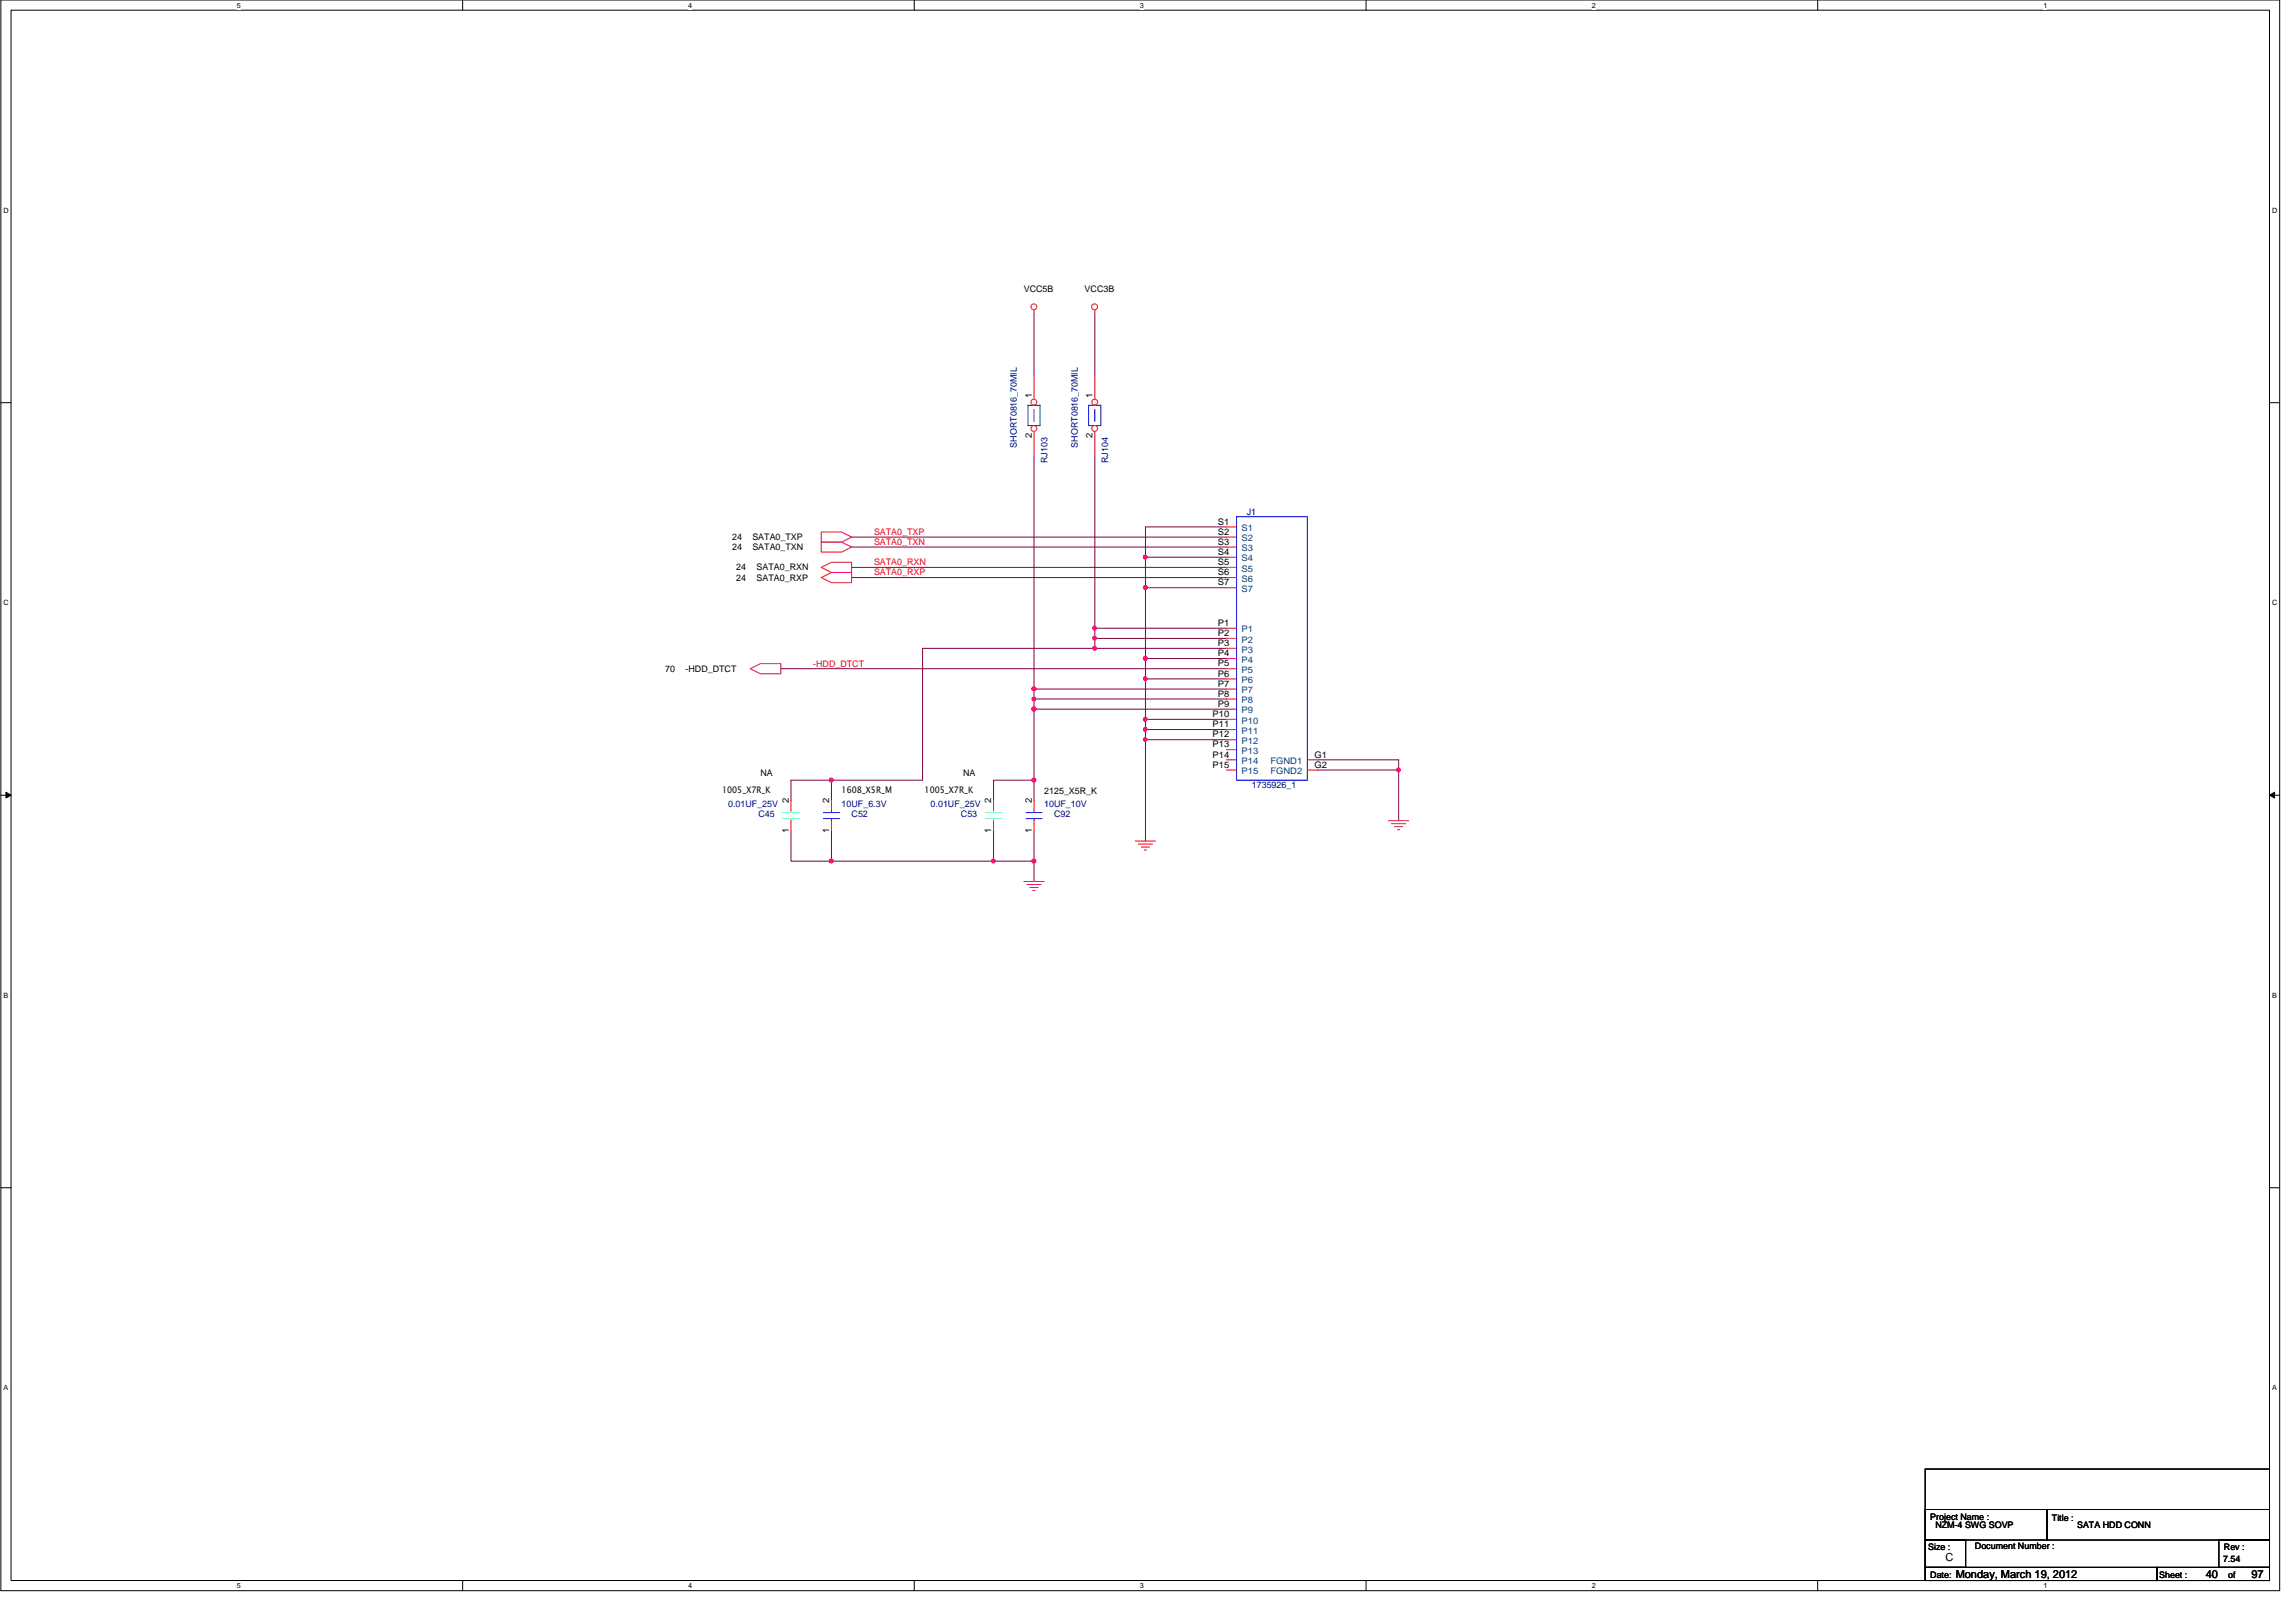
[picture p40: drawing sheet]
<svg xmlns="http://www.w3.org/2000/svg" width="420mm" height="297mm" viewBox="0 0 420 297" stroke-linecap="round" stroke-linejoin="round" font-family="sans-serif">
<defs><g id="words">
<g font-size="2">
<text x="356.2" y="285.6">C</text>
<text x="358" y="288.8">Monday, March 19, 2012</text>
<text x="403.8" y="288.8">40</text>
<text x="412.2" y="288.8">97</text>
</g>
<g font-size="1.7">
<text x="187.4" y="53.4">VCC5B</text>
<text x="198.6" y="53.4">VCC3B</text>
<text x="188.9" y="72.9" transform="rotate(-90 188.9 72.9)">1</text>
<text x="200" y="72.9" transform="rotate(-90 200 72.9)">1</text>
<text x="188.9" y="80.2" transform="rotate(-90 188.9 80.2)">2</text>
<text x="200" y="80.2" transform="rotate(-90 200 80.2)">2</text>
<text x="134.1" y="98.8">24</text>
<text x="134.1" y="100.7">24</text>
<text x="137.7" y="98.8">SATA0_TXP</text>
<text x="137.7" y="100.7">SATA0_TXN</text>
<text x="223" y="97.9">S2</text>
<text x="223" y="101.6">S4</text>
<text x="223" y="99.7">S3</text>
<text x="223" y="96">S1</text>
<text x="134.8" y="104.4">24</text>
<text x="134.8" y="106.3">24</text>
<text x="138.5" y="104.4">SATA0_RXN</text>
<text x="138.5" y="106.3">SATA0_RXP</text>
<text x="223" y="103.4">S5</text>
<text x="223" y="105.3">S6</text>
<text x="223" y="107.1">S7</text>
<text x="223" y="114.6">P1</text>
<text x="223" y="116.4">P2</text>
<text x="223" y="118.2">P3</text>
<text x="121.8" y="122.9">70</text>
<text x="125.5" y="122.9">-HDD_DTCT</text>
<text x="223" y="120.1">P4</text>
<text x="223" y="122">P5</text>
<text x="223" y="123.8">P6</text>
<text x="223" y="125.7">P7</text>
<text x="222" y="131.2">P10</text>
<text x="223" y="127.5">P8</text>
<text x="223" y="129.4">P9</text>
<text x="222" y="133.1">P11</text>
<text x="222" y="135">P12</text>
<text x="222" y="136.8">P13</text>
<text x="139.2" y="142">NA</text>
<text x="176.3" y="142">NA</text>
<text x="222" y="138.6">P14</text>
<text x="222" y="140.5">P15</text>
<text x="240.7" y="140.5">G2</text>
<text x="240.7" y="138.6">G1</text>
<text x="132.2" y="145.2">1005_X7R_K</text>
<text x="144.4" y="147" transform="rotate(-90 144.4 147)">2</text>
<text x="151.8" y="147" transform="rotate(-90 151.8 147)">2</text>
<text x="154.1" y="145.2">1608_X5R_M</text>
<text x="169.3" y="145.2">1005_X7R_K</text>
<text x="181.5" y="147" transform="rotate(-90 181.5 147)">2</text>
<text x="188.9" y="147" transform="rotate(-90 188.9 147)">2</text>
<text x="191.2" y="145.4">2125_X5R_K</text>
<text x="144.4" y="152.5" transform="rotate(-90 144.4 152.5)">1</text>
<text x="151.8" y="152.5" transform="rotate(-90 151.8 152.5)">1</text>
<text x="181.5" y="152.5" transform="rotate(-90 181.5 152.5)">1</text>
<text x="188.9" y="152.5" transform="rotate(-90 188.9 152.5)">1</text>
<text x="353.4" y="278.1">Project Name :</text>
<text x="354.3" y="279.6">NZM-4 SWG SOVP</text>
<text x="375.7" y="278.3">Title :</text>
<text x="380.3" y="279.6">SATA HDD CONN</text>
<text x="353" y="283.7">Size :</text>
<text x="361.6" y="283.5">Document Number :</text>
<text x="407" y="285.9">7.54</text>
<text x="407.1" y="283.7">Rev :</text>
<text x="353.4" y="288.7">Date:</text>
<text x="395.3" y="288.7">Sheet :</text>
<text x="407.9" y="288.7">of</text>
</g>
<g font-size="1.7" fill="#000080">
<text x="186.2" y="82" transform="rotate(-90 186.2 82)">SHORT0816_70MIL</text>
<text x="197.3" y="82" transform="rotate(-90 197.3 82)">SHORT0816_70MIL</text>
<text x="191.8" y="84.8" transform="rotate(-90 191.8 84.8)">RJ103</text>
<text x="202.9" y="84.8" transform="rotate(-90 202.9 84.8)">RJ104</text>
<text x="228.3" y="94.2">J1</text>
<text x="133.3" y="147.6">0.01UF_25V</text>
<text x="138.8" y="149.4">C45</text>
<text x="154.1" y="147.6">10UF_6.3V</text>
<text x="155.9" y="149.4">C52</text>
<text x="170.4" y="147.6">0.01UF_25V</text>
<text x="175.9" y="149.4">C53</text>
<text x="191.2" y="147.6">10UF_10V</text>
<text x="193" y="149.4">C92</text>
<text x="229.2" y="144.3">1735926_1</text>
</g>
<g font-size="1.7" fill="#f00">
<text x="160" y="97.9">SATA0_TXP</text>
<text x="160" y="99.7">SATA0_TXN</text>
<text x="160" y="103.5">SATA0_RXN</text>
<text x="160" y="105.3">SATA0_RXP</text>
<text x="148.9" y="122">-HDD_DTCT</text>
</g>
<g font-size="1.7" fill="#004080">
<text x="227.3" y="99.1">S2</text>
<text x="227.3" y="100.9">S3</text>
<text x="227.3" y="97.2">S1</text>
<text x="227.3" y="104.6">S5</text>
<text x="227.3" y="106.5">S6</text>
<text x="227.3" y="102.7">S4</text>
<text x="227.3" y="108.3">S7</text>
<text x="227.3" y="115.7">P1</text>
<text x="227.3" y="117.6">P2</text>
<text x="227.3" y="119.4">P3</text>
<text x="227.3" y="121.3">P4</text>
<text x="227.3" y="123.1">P5</text>
<text x="227.3" y="125">P6</text>
<text x="227.3" y="126.9">P7</text>
<text x="227.3" y="128.7">P8</text>
<text x="227.3" y="130.6">P9</text>
<text x="227.3" y="132.4">P10</text>
<text x="227.3" y="134.3">P11</text>
<text x="227.3" y="136.1">P12</text>
<text x="227.3" y="138">P13</text>
<text x="227.3" y="139.8">P14</text>
<text x="227.3" y="141.7">P15</text>
<text x="232.6" y="141.7">FGND2</text>
<text x="232.6" y="139.8">FGND1</text>
</g>
<g font-size="1.3">
<text x="43.3" y="1.4">5</text>
<text x="126" y="1.4">4</text>
<text x="208.7" y="1.4">3</text>
<text x="291.4" y="1.4">2</text>
<text x="374.1" y="1.4">1</text>
<text x=".6" y="38.9">D</text>
<text x="416" y="38.9">D</text>
<text x=".6" y="110.8">C</text>
<text x="416" y="110.8">C</text>
<text x=".6" y="182.6">B</text>
<text x="416" y="182.6">B</text>
<text x=".6" y="254.5">A</text>
<text x="416" y="254.5">A</text>
<text x="43.3" y="290.7">5</text>
<text x="126" y="290.7">4</text>
<text x="208.7" y="290.7">3</text>
<text x="291.4" y="290.7">2</text>
<text x="374.1" y="290.7">1</text>
</g>
</g></defs>
<path d="M.2 0h417.2v291.1h-417.2zM2 1.9h413.5v287.4h-413.5z" fill="none" stroke="#000" stroke-width=".18"/>
<g fill="#fff">
<path d="M43.3 .2h.8v1.5h-.8z"/>
<path d="M43.3 289.5h.8v1.5h-.8z"/>
</g>
<path d="M84.7 0v1.9M84.7 289.3v1.8" fill="none" stroke="#000" stroke-width=".18"/>
<g fill="#fff">
<path d="M126 .2h.7v1.5h-.7z"/>
<path d="M126 289.5h.7v1.5h-.7z"/>
</g>
<path d="M167.4 0v1.9M167.4 289.3v1.8" fill="none" stroke="#000" stroke-width=".18"/>
<g fill="#fff">
<path d="M208.7 .2h.7v1.5h-.7z"/>
<path d="M208.7 289.5h.7v1.5h-.7z"/>
</g>
<path d="M250.1 0v1.9M250.1 289.3v1.8" fill="none" stroke="#000" stroke-width=".18"/>
<g fill="#fff">
<path d="M291.4 .2h.7v1.5h-.7z"/>
<path d="M291.4 289.5h.7v1.5h-.7z"/>
</g>
<path d="M332.8 0v1.9M332.8 289.3v1.8" fill="none" stroke="#000" stroke-width=".18"/>
<g fill="#fff">
<path d="M374.1 .2h.7v1.5h-.7z"/>
<path d="M374.1 289.5h.7v1.5h-.7z"/>
<path d="M.6 37.8h1v1.4h-1z"/>
<path d="M416 37.8h.9v1.4h-.9z"/>
<path d="M.6 109.6h1v1.5h-1z"/>
<path d="M416 109.6h.9v1.5h-.9z"/>
</g>
<path d="M.2 73.7h1.8M415.5 73.7h1.9" fill="none" stroke="#000" stroke-width=".18"/>
<g fill="#fff">
<path d="M.6 181.4h.9v1.5h-.9z"/>
<path d="M416 181.4h.8v1.5h-.8z"/>
</g>
<path d="M.2 145.5h1.8M415.5 145.5h1.9" fill="none" stroke="#000" stroke-width=".18"/>
<path d="M1.1 145l.9 .5-.9 .5zM415.5 145.5l.9-.5v1z" fill="#000" stroke="#000" stroke-width=".18"/>
<g fill="#fff">
<path d="M.6 253.3h.8v1.5h-.8z"/>
<path d="M416 253.3h.8v1.5h-.8z"/>
</g>
<path d="M.2 217.4h1.8M415.5 217.4h1.9M352.5 276.3h22.2v5.6h-22.2zM352.5 268.9h63v20.4h-63zM374.7 276.3h40.8v5.6h-40.8zM352.5 281.9h7.4v5h-7.4zM352.5 286.9h42.4v2.4h-42.4zM394.9 286.9h20.6v2.4h-20.6zM406.2 281.9h9.3v5h-9.3z" fill="none" stroke="#000" stroke-width=".18"/>
<g fill="none" stroke="#800040" stroke-width=".18">
<path d="M189.3 57.5v11.1M200.4 57.5v11.1M155.9 98.3h68.6M189.3 83.4v42.7M200.4 83.4v31.6M224.5 96.4h-14.8v5.6M155.9 100.1h68.6M155.9 103.8h68.6M155.9 105.7h68.6M200.4 115h24.1M200.4 116.8h24.1M200.4 118.7h24.1"/>
<path d="M200.4 116.8v1.9M200.4 115v1.8M200.4 118.7h-31.5v24.1h-16.7M209.7 102v5.6M209.7 102h14.8M209.7 107.6h14.8M209.7 107.6v12.9M142.9 122.4h81.6M189.3 127.9v1.9M189.3 126.1v1.8M189.3 129.8v13M189.3 126.1h35.2"/>
<path d="M189.3 127.9h35.2M189.3 129.8h35.2M209.7 120.5h14.8M209.7 120.5v3.7M209.7 124.2h14.8M209.7 124.2v7.5M209.7 131.7h14.8M209.7 131.7v1.8M209.7 133.5h14.8M209.7 135.4v18.5M209.7 135.4h14.8M209.7 133.5v1.9"/>
<path d="M241.2 139.1h14.9v1.8M144.8 146.5v-3.7h7.4v3.7M144.8 152.1v5.5h7.4M152.2 157.6h29.7M152.2 152.1v5.5M181.9 152.1v5.5M181.9 157.6h7.4M189.3 142.8v3.7M189.3 142.8h-7.4v3.7M189.3 157.6v3.7M189.3 152.1v5.5M241.2 140.9h14.9"/>
<path d="M256.1 140.9v9.3"/>
</g>
<g fill="#f0f" stroke="#f0f" stroke-width=".18">
<circle cx="256" cy="140.9" r=".35"/>
<circle cx="209.7" cy="107.5" r=".34"/>
<circle cx="209.6" cy="102" r=".35"/>
<circle cx="209.6" cy="120.5" r=".35"/>
<circle cx="200.4" cy="116.8" r=".34"/>
<circle cx="189.3" cy="127.9" r=".36"/>
<circle cx="209.6" cy="124.2" r=".35"/>
<circle cx="189.3" cy="129.8" r=".37"/>
<circle cx="209.6" cy="131.6" r=".35"/>
<circle cx="209.7" cy="135.3" r=".34"/>
<circle cx="189.3" cy="126.1" r=".36"/>
<circle cx="200.4" cy="118.7" r=".34"/>
<circle cx="200.4" cy="115" r=".35"/>
<circle cx="152.2" cy="142.8" r=".37"/>
<circle cx="189.3" cy="142.8" r=".37"/>
<circle cx="189.3" cy="157.6" r=".37"/>
<circle cx="181.8" cy="157.6" r=".35"/>
<circle cx="152.2" cy="157.6" r=".37"/>
<circle cx="209.6" cy="133.5" r=".35"/>
</g>
<g fill="none" stroke="#f00" stroke-width=".18">
<path d="M189.3 56.7v.8M200.4 56.7v.8M150.4 97.4h3.7l1.8 .9-1.8 .9h-3.7zM150.4 99.2h3.7l1.8 .9-1.8 .9h-3.7zM150.4 103.8l1.8-.9h3.7v1.9h-3.7zM150.4 105.7l1.8-.9h3.7v1.8h-3.7zM137.4 122.4l1.8-.9h3.7v1.8h-3.7zM207.8 153.9h3.7M208.4 154.5h2.6M208.9 155h1.5M209.5 155.6h.4M254.2 150.2h3.7"/>
<path d="M254.8 150.7h2.5M255.3 151.3h1.5M255.9 151.8h.3M187.4 161.3h3.8M188 161.9h2.6M188.5 162.4h1.5M189.1 163h.4"/>
<circle cx="189.3" cy="56.1" r=".54"/>
<circle cx="200.4" cy="56.1" r=".55"/>
</g>
<path d="M199.3 74.2h2.2v3.7h-2.2zM200.4 74.9v2.2" fill="none" stroke="#00f" stroke-width=".18"/>
<circle cx="200.4" cy="73.6" r=".54" fill="#fff" stroke="#f00" stroke-width=".18"/>
<path d="M200.4 68.6v4.5" fill="none" stroke="#f00" stroke-width=".18"/>
<circle cx="200.4" cy="78.4" r=".54" fill="#fff" stroke="#f00" stroke-width=".18"/>
<path d="M200.4 79v4.4M144.8 150.2v1.9M144.8 146.5v1.8M152.2 150.2v1.9M152.2 146.5v1.8M181.9 150.2v1.9M181.9 146.5v1.8M189.3 150.2v1.9M189.3 146.5v1.8" fill="none" stroke="#f00" stroke-width=".18"/>
<path d="M188.2 74.2h2.2v3.7h-2.2zM189.3 74.9v2.2M150.7 148.7h3M150.7 149.8h3M152.2 149.8v.4M152.2 148.3v.4M187.8 148.7h3M187.8 149.8h3M189.3 149.8v.4M189.3 148.3v.4" fill="none" stroke="#00f" stroke-width=".18"/>
<path d="M143.3 148.7h3M143.3 149.8h3M144.8 149.8v.4M144.8 148.3v.4M180.4 148.7h3M180.4 149.8h3M181.9 149.8v.4M181.9 148.3v.4" fill="none" stroke="#00ff80" stroke-width=".18"/>
<circle cx="189.3" cy="73.6" r=".54" fill="#fff" stroke="#f00" stroke-width=".18"/>
<path d="M189.3 68.6v4.5" fill="none" stroke="#f00" stroke-width=".18"/>
<circle cx="189.3" cy="78.4" r=".54" fill="#fff" stroke="#f00" stroke-width=".18"/>
<g fill="none" stroke="#f00" stroke-width=".18">
<path d="M189.3 79v4.4M224.5 98.3h1.9M224.5 96.4h1.9M224.5 103.8h1.9M224.5 105.7h1.9M224.5 115h1.9M224.5 116.8h1.9M224.5 118.7h1.9M224.5 102h1.9M224.5 100.1h1.9M224.5 107.6h1.9M224.5 120.5h1.9"/>
<path d="M224.5 122.4h1.9M224.5 124.2h1.9M224.5 126.1h1.9M224.5 127.9h1.9M224.5 129.8h1.9M224.5 131.7h1.9M224.5 133.5h1.9M224.5 135.4h1.9M224.5 137.2h1.9M224.5 139.1h1.9M239.3 139.1h1.9M224.5 140.9h1.9"/>
<path d="M239.3 140.9h1.9"/>
</g>
<path d="M226.4 94.6h12.9v48.2h-12.9z" fill="none" stroke="#00f" stroke-width=".18"/>
<g fill="#f0f" stroke="#f0f" stroke-width=".18">
<circle cx="256" cy="140.9" r=".35"/>
<circle cx="209.7" cy="107.5" r=".34"/>
<circle cx="209.6" cy="102" r=".35"/>
<circle cx="209.6" cy="120.5" r=".35"/>
<circle cx="200.4" cy="116.8" r=".34"/>
<circle cx="189.3" cy="127.9" r=".36"/>
<circle cx="209.6" cy="124.2" r=".35"/>
<circle cx="189.3" cy="129.8" r=".37"/>
<circle cx="209.6" cy="131.6" r=".35"/>
<circle cx="209.7" cy="135.3" r=".34"/>
<circle cx="189.3" cy="126.1" r=".36"/>
<circle cx="200.4" cy="118.7" r=".34"/>
<circle cx="200.4" cy="115" r=".35"/>
<circle cx="152.2" cy="142.8" r=".37"/>
<circle cx="189.3" cy="142.8" r=".37"/>
<circle cx="189.3" cy="157.6" r=".37"/>
<circle cx="181.8" cy="157.6" r=".35"/>
<circle cx="152.2" cy="157.6" r=".37"/>
<circle cx="209.6" cy="133.5" r=".35"/>
</g>
<use href="#words"/>
</svg>
